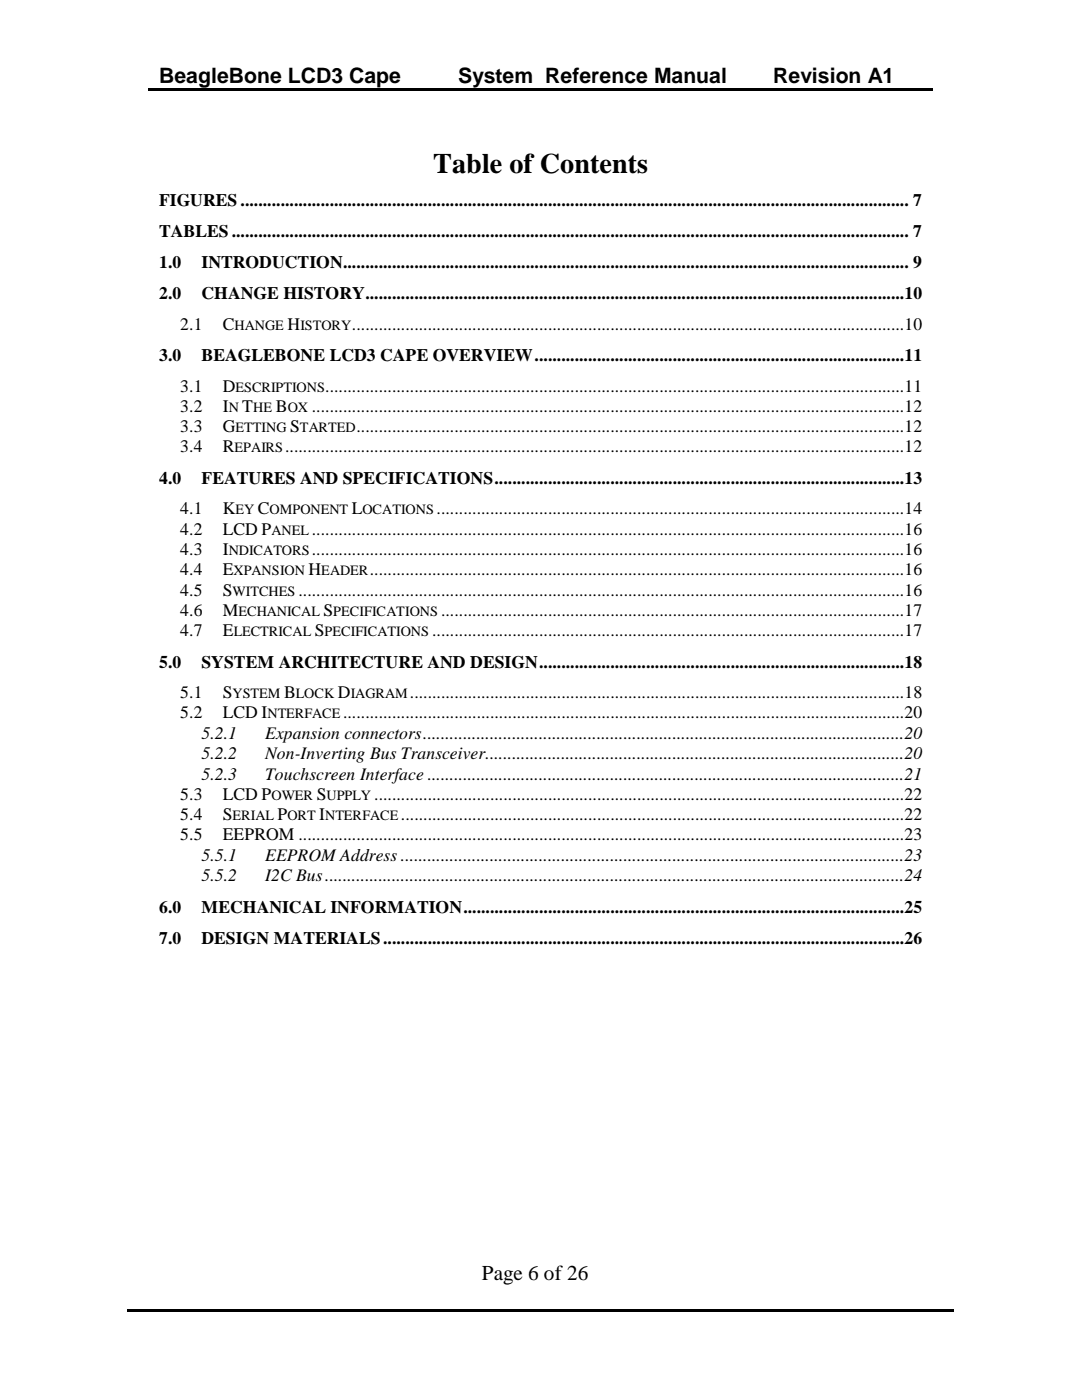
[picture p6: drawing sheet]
<svg xmlns="http://www.w3.org/2000/svg" width="216mm" height="279mm" viewBox="0 0 216 279" stroke-linecap="round" stroke-linejoin="round" font-family="sans-serif">
<defs><g id="words">
<text font-size="5.6" x="86.4" y="34.5">Table of Contents</text>
<g font-size="4.2">
<text x="31.7" y="16.6">BeagleBone LCD3 Cape</text>
<text x="91.4" y="16.6">System Reference Manual</text>
<text x="154.3" y="16.6">Revision A1</text>
<text x="96.1" y="255.4">Page 6 of 26</text>
</g>
<g font-size="3.5">
<text x="31.7" y="41.2">FIGURES ...................................................................................................................................................... 7</text>
<text x="31.7" y="47.4">TABLES ........................................................................................................................................................ 7</text>
<text x="31.7" y="53.5">1.0</text>
<text x="40.2" y="53.5">INTRODUCTION............................................................................................................................... 9</text>
<text x="31.7" y="59.7">2.0</text>
<text x="40.2" y="59.7">CHANGE HISTORY .........................................................................................................................10</text>
<text x="36" y="65.8">2.1</text>
<text x="44.4" y="65.8">C</text>
<text x="57.4" y="65.8">H</text>
<text x="70.2" y="65.8">............................................................................................................................10</text>
<text x="31.7" y="72.1">3.0</text>
<text x="40.2" y="72.1">BEAGLEBONE LCD3 CAPE OVERVIEW ...................................................................................11</text>
<text x="36" y="78.1">3.1</text>
<text x="36" y="82.2">3.2</text>
<text x="44.4" y="78.1">D</text>
<text x="44.4" y="82.2">I</text>
<text x="48.3" y="82.2">T</text>
<text x="55" y="82.2">B</text>
<text x="62.2" y="82.2">.....................................................................................................................................12</text>
<text x="64.9" y="78.1">..................................................................................................................................11</text>
<text x="36" y="86.2">3.3</text>
<text x="44.4" y="86.2">G</text>
<text x="57.9" y="86.2">S</text>
<text x="71.1" y="86.2">...........................................................................................................................12</text>
<text x="36" y="90.3">3.4</text>
<text x="44.4" y="90.3">R</text>
<text x="56.9" y="90.3">...........................................................................................................................................12</text>
<text x="31.7" y="96.6">4.0</text>
<text x="40.2" y="96.6">FEATURES AND SPECIFICATIONS ............................................................................................13</text>
<text x="36" y="102.7">4.1</text>
<text x="36" y="106.7">4.2</text>
<text x="44.4" y="102.7">K</text>
<text x="44.4" y="106.7">LCD P</text>
<text x="51.5" y="102.7">C</text>
<text x="62.2" y="106.7">.....................................................................................................................................16</text>
<text x="70.2" y="102.7">L</text>
<text x="87.1" y="102.7">.........................................................................................................14</text>
<text x="36" y="110.8">4.3</text>
<text x="44.4" y="110.8">I</text>
<text x="62.2" y="110.8">.....................................................................................................................................16</text>
<text x="36" y="114.8">4.4</text>
<text x="36" y="118.9">4.5</text>
<text x="44.4" y="114.8">E</text>
<text x="44.4" y="118.9">S</text>
<text x="59.6" y="118.9">........................................................................................................................................16</text>
<text x="61.6" y="114.8">H</text>
<text x="73.8" y="114.8">........................................................................................................................16</text>
<text x="36" y="122.9">4.6</text>
<text x="44.4" y="122.9">M</text>
<text x="64.6" y="122.9">S</text>
<text x="88" y="122.9">........................................................................................................17</text>
<text x="36" y="127">4.7</text>
<text x="44.4" y="127">E</text>
<text x="62.8" y="127">S</text>
<text x="86.2" y="127">..........................................................................................................17</text>
<text x="31.7" y="133.3">5.0</text>
<text x="40.2" y="133.3">SYSTEM ARCHITECTURE AND DESIGN ..................................................................................18</text>
<text x="36" y="139.3">5.1</text>
<text x="36" y="143.4">5.2</text>
<text x="44.4" y="139.3">S</text>
<text x="44.4" y="143.4">LCD I</text>
<text x="56.7" y="139.3">B</text>
<text x="67.4" y="139.3">D</text>
<text x="68.5" y="143.4">..............................................................................................................................20</text>
<text x="81.8" y="139.3">...............................................................................................................18</text>
<text x="40.2" y="147.4">5.2.1</text>
<text x="52.9" y="147.4">Expansion connectors ............................................................................................................20</text>
<text x="40.2" y="151.5">5.2.2</text>
<text x="40.2" y="155.6">5.2.3</text>
<text x="52.9" y="151.5">Non-Inverting Bus Transceiver ..............................................................................................20</text>
<text x="52.9" y="155.6">Touchscreen Interface ...........................................................................................................21</text>
<text x="36" y="159.6">5.3</text>
<text x="44.4" y="159.6">LCD P</text>
<text x="63.2" y="159.6">S</text>
<text x="74.7" y="159.6">.......................................................................................................................22</text>
<text x="36" y="163.7">5.4</text>
<text x="36" y="167.7">5.5</text>
<text x="44.4" y="163.7">S</text>
<text x="44.4" y="167.7">EEPROM ........................................................................................................................................23</text>
<text x="55.4" y="163.7">P</text>
<text x="63.7" y="163.7">I</text>
<text x="80" y="163.7">.................................................................................................................22</text>
<text x="40.2" y="171.8">5.5.1</text>
<text x="52.9" y="171.8">EEPROM Address .................................................................................................................23</text>
<text x="40.2" y="175.9">5.5.2</text>
<text x="52.9" y="175.9">I2C Bus ..................................................................................................................................24</text>
<text x="31.7" y="182.1">6.0</text>
<text x="40.2" y="182.1">MECHANICAL INFORMATION ...................................................................................................25</text>
<text x="31.7" y="188.3">7.0</text>
<text x="40.2" y="188.3">DESIGN MATERIALS .....................................................................................................................26</text>
</g>
<g font-size="2.8">
<text x="46.8" y="65.8">HANGE</text>
<text x="59.9" y="65.8">ISTORY</text>
<text x="45.6" y="82.2">N</text>
<text x="47" y="78.1">ESCRIPTIONS</text>
<text x="50.5" y="82.2">HE</text>
<text x="57.4" y="82.2">OX</text>
<text x="47" y="86.2">ETTING</text>
<text x="59.9" y="86.2">TARTED</text>
<text x="46.8" y="90.3">EPAIRS</text>
<text x="47" y="102.7">EY</text>
<text x="53.8" y="102.7">OMPONENT</text>
<text x="54.2" y="106.7">ANEL</text>
<text x="72.3" y="102.7">OCATIONS</text>
<text x="45.6" y="110.8">NDICATORS</text>
<text x="46.4" y="118.9">WITCHES</text>
<text x="46.6" y="114.8">XPANSION</text>
<text x="64.1" y="114.8">EADER</text>
<text x="47.6" y="122.9">ECHANICAL</text>
<text x="66.5" y="122.9">PECIFICATIONS</text>
<text x="46.7" y="127">LECTRICAL</text>
<text x="64.8" y="127">PECIFICATIONS</text>
<text x="46.4" y="139.3">YSTEM</text>
<text x="53.4" y="143.4">NTERFACE</text>
<text x="59.1" y="139.3">LOCK</text>
<text x="70" y="139.3">IAGRAM</text>
<text x="54.2" y="159.6">OWER</text>
<text x="65.2" y="159.6">UPPLY</text>
<text x="46.4" y="163.7">ERIAL</text>
<text x="57.4" y="163.7">ORT NTERFACE</text>
</g>
</g></defs>
<path d="M29.6 17.6h54.6v.5h-54.6zM83.9 17.6h.5v.5h-.5zM84.4 17.6h68v.5h-68zM152.1 17.6h.6v.5h-.6zM152.7 17.6h33.4v.5h-33.4zM25.3 261.3h64.4v.5h-64.4zM89.5 261.3h.5v.5h-.5zM90 261.3h33.8v.5h-33.8zM123.6 261.3h.5v.5h-.5zM124.1 261.3h66.2v.5h-66.2z" fill="#000"/>
<use href="#words"/>
</svg>
